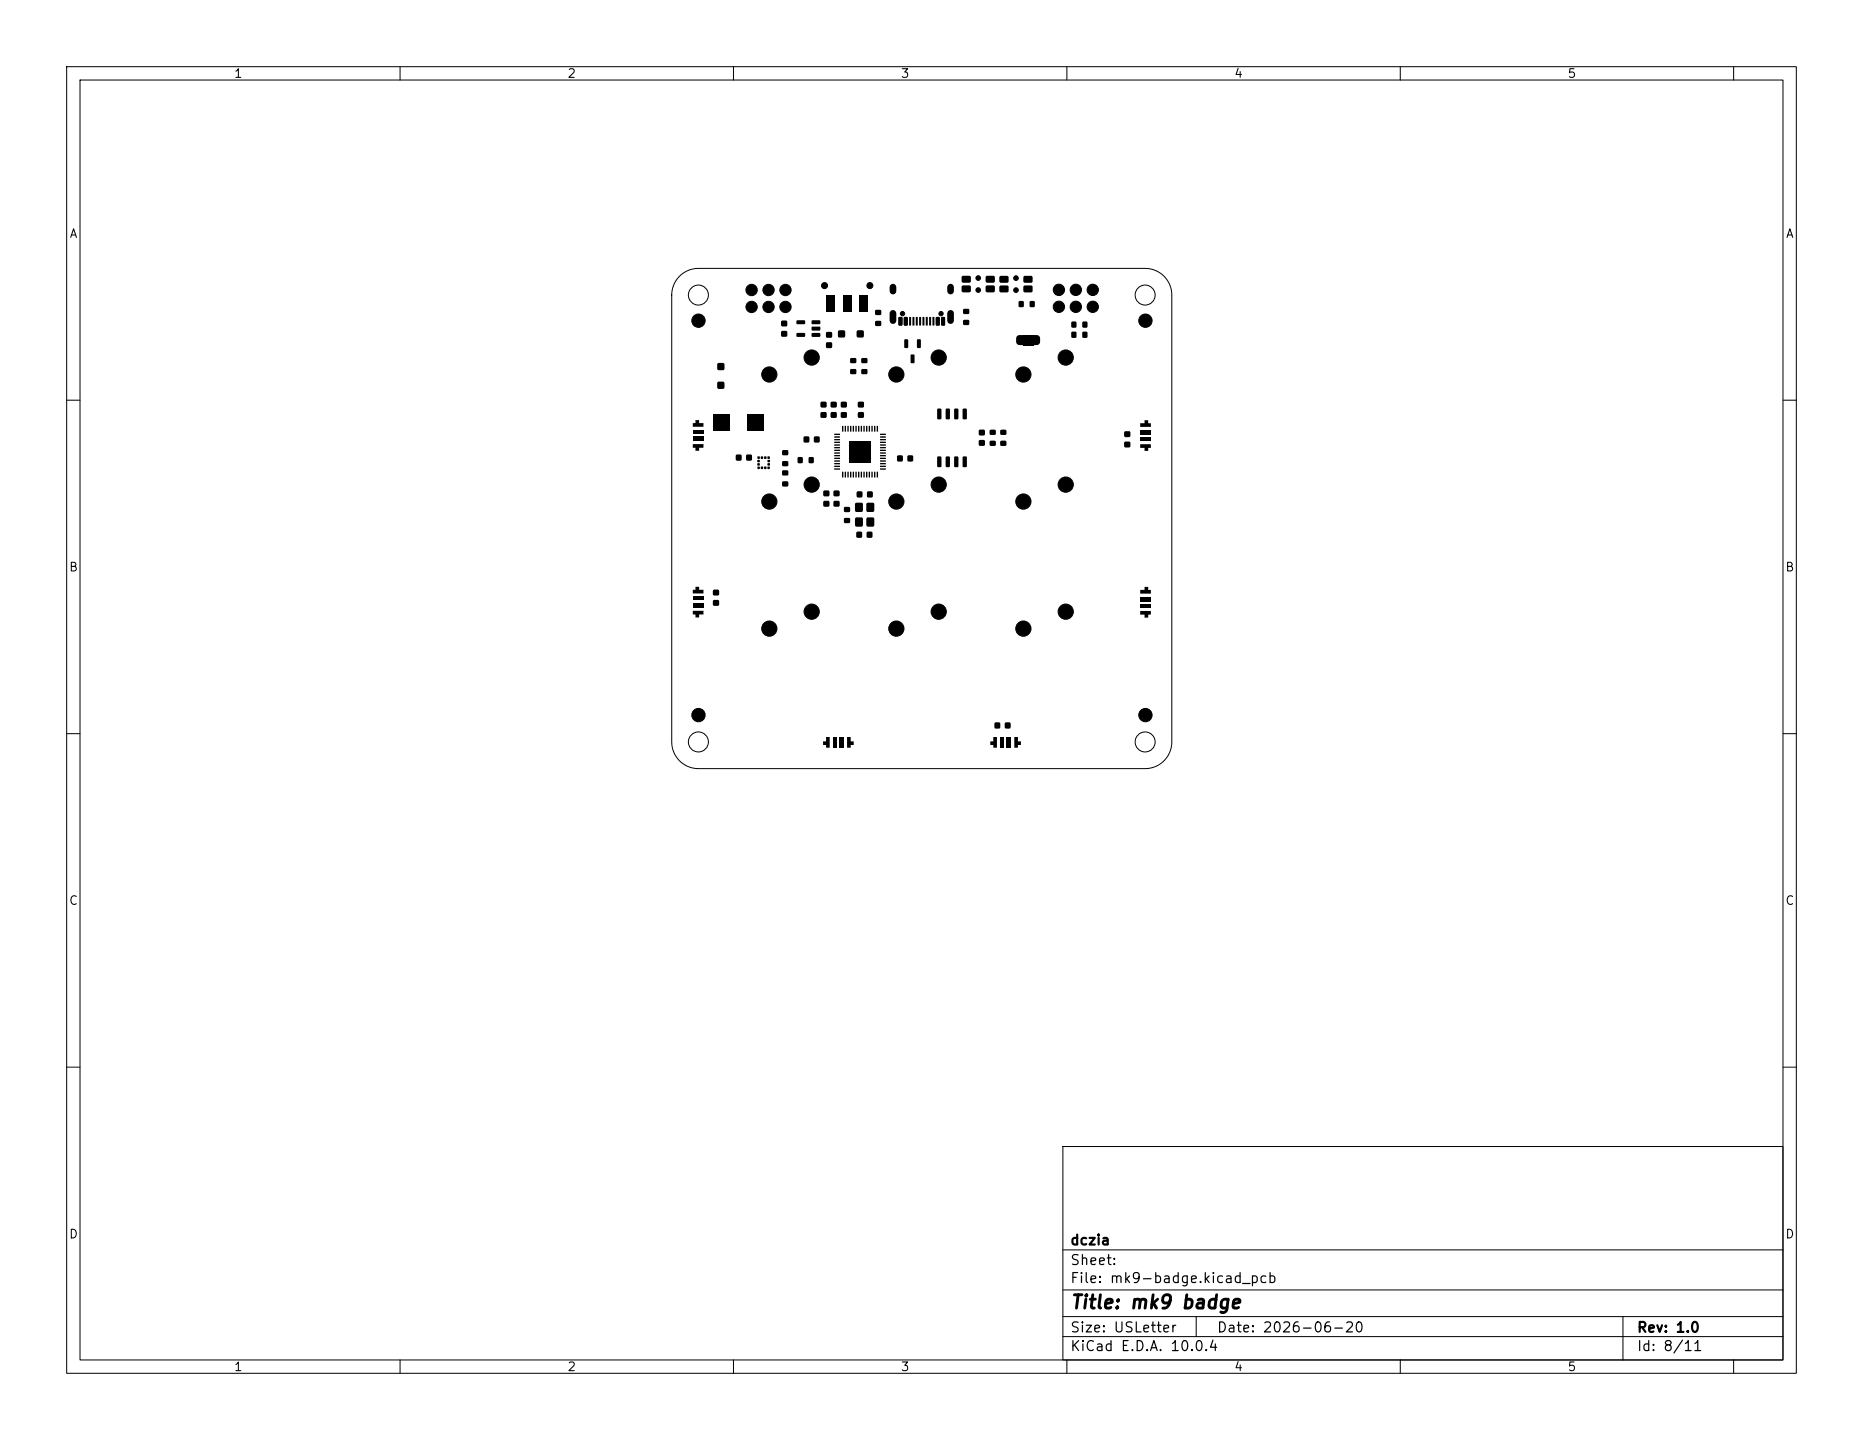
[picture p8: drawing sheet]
<svg xmlns="http://www.w3.org/2000/svg" width="279mm" height="216mm" viewBox="0 0 279 216" stroke-linecap="round" stroke-linejoin="round" font-family="sans-serif">
<defs><g id="words">
<text font-size="2" x="160.4" y="196.7">Title: mk9 badge</text>
<g font-size="1.5">
<text x="160.4" y="190">Sheet:</text>
<text x="160.4" y="187">dczia</text>
<text x="160.4" y="192.7">File: mk9-badge.kicad_pcb</text>
<text x="160.4" y="202.9">KiCad E.D.A. 10.0.4</text>
<text x="160.4" y="200.1">Size: USLetter</text>
<text x="182.4" y="200.1">Date: 2026-06-20</text>
<text x="245.4" y="200.1">Rev: 1.0</text>
<text x="245.4" y="202.9">Id: 8/11</text>
</g>
<g font-size="1.3">
<text x="35" y="12">1</text>
<text x="85" y="12">2</text>
<text x="135" y="12">3</text>
<text x="185" y="12">4</text>
<text x="235" y="12">5</text>
<text x="10.3" y="36">A</text>
<text x="267.7" y="36">A</text>
<text x="10.3" y="86">B</text>
<text x="267.7" y="86">B</text>
<text x="10.3" y="136">C</text>
<text x="267.7" y="136">C</text>
<text x="10.3" y="186">D</text>
<text x="267.7" y="186">D</text>
<text x="35" y="205.9">1</text>
<text x="85" y="205.9">2</text>
<text x="135" y="205.9">3</text>
<text x="185" y="205.9">4</text>
<text x="235" y="205.9">5</text>
</g>
</g></defs>
<g fill="none" stroke="#000" stroke-width=".15">
<path d="M10 10h259.4v195.9h-259.4zM12 12h255.4v191.9h-255.4zM60 10v2M110 10v2M160 10v2M210 10v2M260 10v2M101.9 41.4a4 4 0 0 1 2.8-1.2h67a4 4 0 0 1 4 4v67a4 4 0 0 1-4 4h-67a4 4 0 0 1-4-4v-67a4 4 0 0 1 1.2-2.8zM10 60h2M267.4 60h2M10 110h2M267.4 110h2"/>
<path d="M10 160h2M159.4 171.9h108v32h-108zM267.4 160h2M159.4 197.4h108M159.4 193.4h108M159.4 187.4h108M179.4 197.4v3M243.4 197.4v6.5M60 203.9v2M110 203.9v2M159.4 200.4h108M160 203.9v2"/>
<path d="M210 203.9v2M260 203.9v2"/>
<circle cx="104.7" cy="44.2" r="1.5"/>
<circle cx="171.7" cy="44.2" r="1.5"/>
<circle cx="104.7" cy="111.2" r="1.5"/>
<circle cx="171.7" cy="111.2" r="1.5"/>
</g>
<g fill="#000">
<path d="M107.6 54.5h1v.9h-1zM107.6 57.3h1v.9h-1zM117.2 49.7h.8v.7h-.8zM117.2 48.1h.8v.8h-.8zM119.5 50l1.2-.1v.5l-.1 .1h-1.1l-.1-.1zM119.5 48.1l1.2-.1v.5l-.1 .1h-1.1l-.1-.1zM121.8 48.1l1.1-.1 .1 .5-.1 .1h-1.1l-.1-.1zM121.8 49h1.1l.1 .5-.1 .1h-1.1l-.1-.2zM121.8 50l1.1-.1 .1 .5-.1 .1h-1.1l-.1-.1zM123.9 44.3h1.3v2.5h-1.3zM123.9 51.4h.8v.7h-.8zM123.9 49.8h.8v.8h-.8z"/>
<path d="M125.7 49.6h1v.9h-1zM126.4 44.3h1.3v2.5h-1.3zM127.5 55.4h.9v.7h-.9zM127.5 53.7h.9v.7h-.9zM128.5 49.6h1v.9h-1zM128.9 44.3h1.3v2.5h-1.3zM129.2 53.7h.8v.7h-.8zM129.2 55.4h.8v.7h-.8zM131.3 46.5h.8v.7h-.8zM131.3 48.2h.8v.6h-.8zM134.8 47.6l.4-.1 .1 .1v1.1l-.1 .1-.4-.1zM135.6 47.6l.4-.1 .1 .1v1.1l-.1 .1-.4-.1z"/>
<path d="M135.7 50.9h.4l.1 .1v1l-.1 .2-.5-.1zM136.4 47.5l.2 .1v1.2l-.3-.1zM136.9 47.5l.2 .1v1.2l-.3-.1zM136.6 53.2l.4-.1 .1 .1 .1 1.1-.1 .2-.5-.1zM137.4 47.5l.2 .1v1.2l-.3-.1zM137.9 47.5l.2 .1v1.2l-.3-.1zM137.6 50.9h.4l.1 .1v1l-.1 .2-.5-.1zM138.4 47.5l.2 .1v1.2l-.3-.1zM138.9 47.5l.2 .1v1.2l-.3-.1zM139.4 47.5l.2 .1v1.2l-.3-.1zM139.9 47.5l.2 .1v1.2l-.3-.1zM140.4 47.6l.4-.1 .1 .1v1.1l-.1 .1-.4-.1z"/>
<path d="M141.2 47.6l.4-.1 .1 .1v1.1l-.1 .1-.4-.1zM144.3 42.9h1.2v.9h-1.2zM144.3 41.4h1.2v.9h-1.2zM144.5 46.4h.8v.6h-.8zM144.5 48h.8v.7h-.8zM147.9 42.9h1.2v.9h-1.2zM147.9 41.4h1.2v.9h-1.2zM149.9 42.9h1.3v.9h-1.3zM149.9 41.4h1.3v.9h-1.3zM152.8 45.2h.7v.8h-.7zM152.5 50.4l.3-.2h.6v1.5h-.6l-.3-.2-.1-.3zM153.4 50.2h1.5v1.5h-1.5z"/>
<path d="M153.5 42.9h1.3v.9h-1.3zM153.5 41.4h1.3v.9h-1.3zM154.5 45.2h.6v.8h-.6zM153.7 50.2h1v1.5h-1zM154.9 50.2l.8 .1 .3 .2v.8l-.3 .4h-.8zM160.7 49.8h.7v.8h-.7zM160.7 48.3h.7v.8h-.7zM162.4 49.8h.6v.8h-.6zM162.4 48.3h.6v.8h-.6zM104.3 63h.6v.4h.6v.6h-1.6v-.6h.4zM103.9 66.6h1.6v.5h-.6v.5h-.6v-.5h-.4zM103.9 65.4h1.6v.7h-1.6z"/>
<path d="M103.9 64.5h1.6v.4h-1.6zM106.9 62.1h2.5v2.5h-2.5zM110.4 68.2h.8v.8h-.8zM112 68.2h.7v.8h-.7zM112 62.1h2.5v2.5h-2.5zM117.3 69.2h.9v.7h-.9zM117.3 67.5h.9v.7h-.9zM117.3 70.6h.9v.6h-.9zM117.3 72.2h.9v.7h-.9zM119.7 68.6h.6v.8h-.6zM120.6 65.5h.7v.8h-.7zM121.3 68.6h.7v.8h-.7z"/>
<path d="M122.1 65.5h.8v.8h-.8zM123.5 75.1h.8v.8h-.8zM123.5 73.6h.8v.8h-.8zM123.1 60.3h.8v.7h-.8zM123.1 61.8h.8v.8h-.8zM125 75.1h.9v.8h-.9zM125 73.6h.9v.8h-.9zM124.6 60.3h.8v.7h-.8zM124.6 61.8h.8v.8h-.8zM125.1 70.2h.8l.1 .2h-.8zM125.1 69.8h.8l.1 .2h-.8zM125.1 69.4h.8l.1 .2h-.8z"/>
<path d="M125.1 69h.8l.1 .2h-.8zM125.1 68.6h.8l.1 .2h-.8zM125.1 68.2h.8l.1 .2h-.8zM125.1 67.8h.8l.1 .2h-.8zM125.1 67.4h.8l.1 .2h-.8zM125.1 67h.8l.1 .2h-.8zM125.1 66.6h.8l.1 .2h-.8zM125.1 66.2h.8l.1 .2h-.8zM125.1 65.8h.8l.1 .2h-.8zM125.1 65.4h.8l.1 .2h-.8zM125.1 65h.8l.1 .2h-.8zM126.3 70.7l.2 .1-.1 .8-.1-.1z"/>
<path d="M126.3 63.9h.2l-.1 .8h-.1zM126.6 77.7h.8v.7h-.8zM126.6 76h.8v.7h-.8zM126.1 60.3h.9v.7h-.9zM126.1 61.8h.9v.8h-.9zM126.7 70.7l.2 .1-.1 .8-.1-.1zM126.7 63.9h.2l-.1 .8h-.1zM127.1 70.7l.2 .1-.1 .8-.1-.1zM127.1 63.9h.2l-.1 .8h-.1zM127.5 70.7l.2 .1-.1 .8-.1-.1zM127.5 63.9h.2l-.1 .8h-.1zM127.9 70.7l.2 .1-.1 .8-.1-.1z"/>
<path d="M127.9 63.9h.2l-.1 .8h-.1zM128.5 73.7h.8v.8h-.8zM128.3 77.6h1v1.3h-1zM128.3 75.4h1v1.3h-1zM128.3 70.7l.2 .1-.1 .8-.1-.1zM128.3 63.9h.2l-.1 .8h-.1zM128.7 70.7l.2 .1-.1 .8-.1-.1zM128.7 63.9h.2l-.1 .8h-.1zM129.1 70.7l.2 .1-.1 .8-.1-.1zM129.1 63.9h.2l-.1 .8h-.1zM128.7 60.3h.8v.7h-.8zM128.7 61.8h.8v.8h-.8z"/>
<path d="M129.5 70.7l.2 .1-.1 .8-.1-.1zM129.5 63.9h.2l-.1 .8h-.1zM130.1 73.7h.7v.8h-.7zM129.9 70.7l.2 .1-.1 .8-.1-.1zM129.9 63.9h.2l-.1 .8h-.1zM130 75.4h1v1.3h-1zM130 77.6h1v1.3h-1zM130.3 70.7l.2 .1-.1 .8-.1-.1zM130.3 63.9h.2l-.1 .8h-.1zM127.4 66.1h3.2v3.2h-3.2zM130.7 70.7l.2 .1-.1 .8-.1-.1zM130.7 63.9h.2l-.1 .8h-.1z"/>
<path d="M131.1 70.7l.2 .1-.1 .8-.1-.1zM131.1 63.9h.2l-.1 .8h-.1zM131.5 70.7l.2 .1-.1 .8-.1-.1zM131.5 63.9h.2l-.1 .8h-.1zM132 65h.8l.1 .2h-.9zM132 65.4h.8l.1 .2h-.9zM132 65.8h.8l.1 .2h-.9zM132 66.2h.8l.1 .2h-.9zM132 66.6h.8l.1 .2h-.9zM132 67h.8l.1 .2h-.9zM132 67.4h.8l.1 .2h-.9zM132 67.8h.8l.1 .2h-.9z"/>
<path d="M132 68.2h.8l.1 .2h-.9zM132 68.6h.8l.1 .2h-.9zM132 69h.8l.1 .2h-.9zM132 69.4h.8l.1 .2h-.9zM132 69.8h.8l.1 .2h-.9zM132 70.2h.8l.1 .2h-.9zM134.6 68.3h.8v.8h-.8zM136.1 68.3h.8v.8h-.8zM140.6 68.5l.4-.1 .2 .1v1.4l-.1 .1-.5-.1zM140.6 61.3l.4-.1 .2 .2v1.3l-.1 .2-.5-.1zM141.9 68.5l.4-.1 .2 .1v1.4l-.1 .1-.6-.1zM141.9 61.3l.4-.1 .2 .2v1.3l-.1 .2-.6-.1z"/>
<path d="M143.1 68.5l.5-.1 .1 .1v1.4l-.1 .1-.5-.1zM143.1 61.3l.5-.1 .1 .2v1.3l-.1 .2-.5-.1zM144.4 68.5l.4-.1 .2 .1v1.4l-.1 .1-.5-.1zM144.4 61.3l.4-.1 .2 .2v1.3l-.1 .2-.5-.1zM146.8 66h.9v.8h-.9zM146.8 64.5h.9v.7h-.9zM148.5 66.1h.8v.7h-.8zM148.5 64.5h.8v.7h-.8zM150.1 64.5h.8v.7h-.8zM150.1 66.1h.8v.7h-.8zM168.7 64.7h.8v.8h-.8zM168.7 66.3h.8v.7h-.8z"/>
<path d="M171 63.5h.7v-.5h.5v.5h.4v.5h-1.6zM171 64.5h1.6v.7h-1.6zM171 65.7h1.6v.4h-1.6zM171 66.6h1.6v.6h-.4v.4h-.5v-.4h-.7zM104.3 88h.6v.4h.6v.6h-1.6v-.6h.4zM103.9 91.6h1.6v.5h-.6v.5h-.6v-.5h-.4zM103.9 90.4h1.6v.7h-1.6zM103.9 89.5h1.6v.4h-1.6zM107 90h.8v.8h-.8zM107 88.5h.8v.7h-.8zM128.5 79.8h.7v.8h-.7zM130 79.8h.8v.8h-.8z"/>
<path d="M171 88.4h.7v-.4h.5v.4h.4v.6h-1.6zM171 89.5h1.6v.7h-1.6zM171 90.6h1.6v.5h-1.6zM171 91.6h1.6v.5h-.4v.5h-.5v-.5h-.7zM123.9 110.5h.5v1.6h-.5v-.4h-.5v-.5h.5zM124.9 110.5h.5v1.6h-.5zM125.8 110.5h.7v1.6h-.7zM127 110.5h.6v.7h.4v.5h-.4v.4h-.6zM149 110.5h.5v1.6h-.5v-.4h-.5v-.5h.5zM149.2 108.4h.8v.8h-.8zM150 110.5h.5v1.6h-.5zM150.7 108.4h.8v.8h-.8z"/>
<path d="M150.9 110.5h.7v1.6h-.7zM152.1 110.5h.6v.7h.4v.5h-.4v.4h-.6z"/>
<circle cx="113.8" cy="69.1" r=".21"/>
<circle cx="113.8" cy="69.6" r=".21"/>
<circle cx="113.8" cy="68.6" r=".21"/>
<circle cx="113.8" cy="70.1" r=".21"/>
<circle cx="114.3" cy="68.6" r=".21"/>
<circle cx="114.3" cy="70.1" r=".21"/>
<circle cx="114.8" cy="70.1" r=".21"/>
<circle cx="114.8" cy="68.6" r=".21"/>
<circle cx="115.3" cy="70.1" r=".21"/>
<circle cx="115.3" cy="68.6" r=".21"/>
<circle cx="115.3" cy="69.6" r=".21"/>
<circle cx="115.3" cy="69.1" r=".21"/>
</g>
<g fill="#000" stroke="#000" stroke-width=".15">
<circle cx="104.8" cy="48.1" r="1"/>
<circle cx="112.7" cy="43.5" r=".85"/>
<circle cx="112.7" cy="46" r=".85"/>
<circle cx="115.3" cy="43.5" r=".85"/>
<circle cx="115.3" cy="46" r=".85"/>
<circle cx="115.4" cy="56.1" r="1.14"/>
<circle cx="117.8" cy="46" r=".85"/>
<circle cx="117.8" cy="43.5" r=".85"/>
<circle cx="121.7" cy="53.6" r="1.14"/>
<circle cx="123.7" cy="42.8" r=".45"/>
<circle cx="130.5" cy="42.8" r=".45"/>
<circle cx="134.4" cy="56.1" r="1.14"/>
<circle cx="135.3" cy="47" r=".33"/>
<circle cx="140.8" cy="53.6" r="1.14"/>
<circle cx="141.1" cy="47" r=".33"/>
<circle cx="146.7" cy="43.5" r=".35"/>
<circle cx="146.7" cy="41.7" r=".35"/>
<circle cx="152.4" cy="43.5" r=".35"/>
<circle cx="152.4" cy="41.7" r=".35"/>
<circle cx="153.5" cy="56.1" r="1.14"/>
<circle cx="158.8" cy="46" r=".85"/>
<circle cx="158.8" cy="43.5" r=".85"/>
<circle cx="159.8" cy="53.6" r="1.14"/>
<circle cx="161.3" cy="46" r=".85"/>
<circle cx="161.3" cy="43.5" r=".85"/>
<circle cx="163.9" cy="46" r=".85"/>
<circle cx="163.9" cy="43.5" r=".85"/>
<circle cx="171.8" cy="48.1" r="1"/>
<circle cx="115.4" cy="75.2" r="1.14"/>
<circle cx="121.7" cy="72.7" r="1.14"/>
<circle cx="134.4" cy="75.2" r="1.14"/>
<circle cx="140.8" cy="72.7" r="1.14"/>
<circle cx="153.5" cy="75.2" r="1.14"/>
<circle cx="159.8" cy="72.7" r="1.14"/>
<circle cx="115.4" cy="94.2" r="1.14"/>
<circle cx="121.7" cy="91.7" r="1.14"/>
<circle cx="134.4" cy="94.2" r="1.14"/>
<circle cx="140.8" cy="91.7" r="1.14"/>
<circle cx="153.5" cy="94.2" r="1.14"/>
<circle cx="159.8" cy="91.7" r="1.14"/>
<circle cx="104.8" cy="107.2" r="1"/>
<circle cx="171.8" cy="107.2" r="1"/>
</g>
<path d="M133.9 43v.6M133.9 47v1.1M142.6 43v.6M142.6 47v1.1" fill="none" stroke="#000" stroke-width="1"/>
<use href="#words"/>
</svg>
